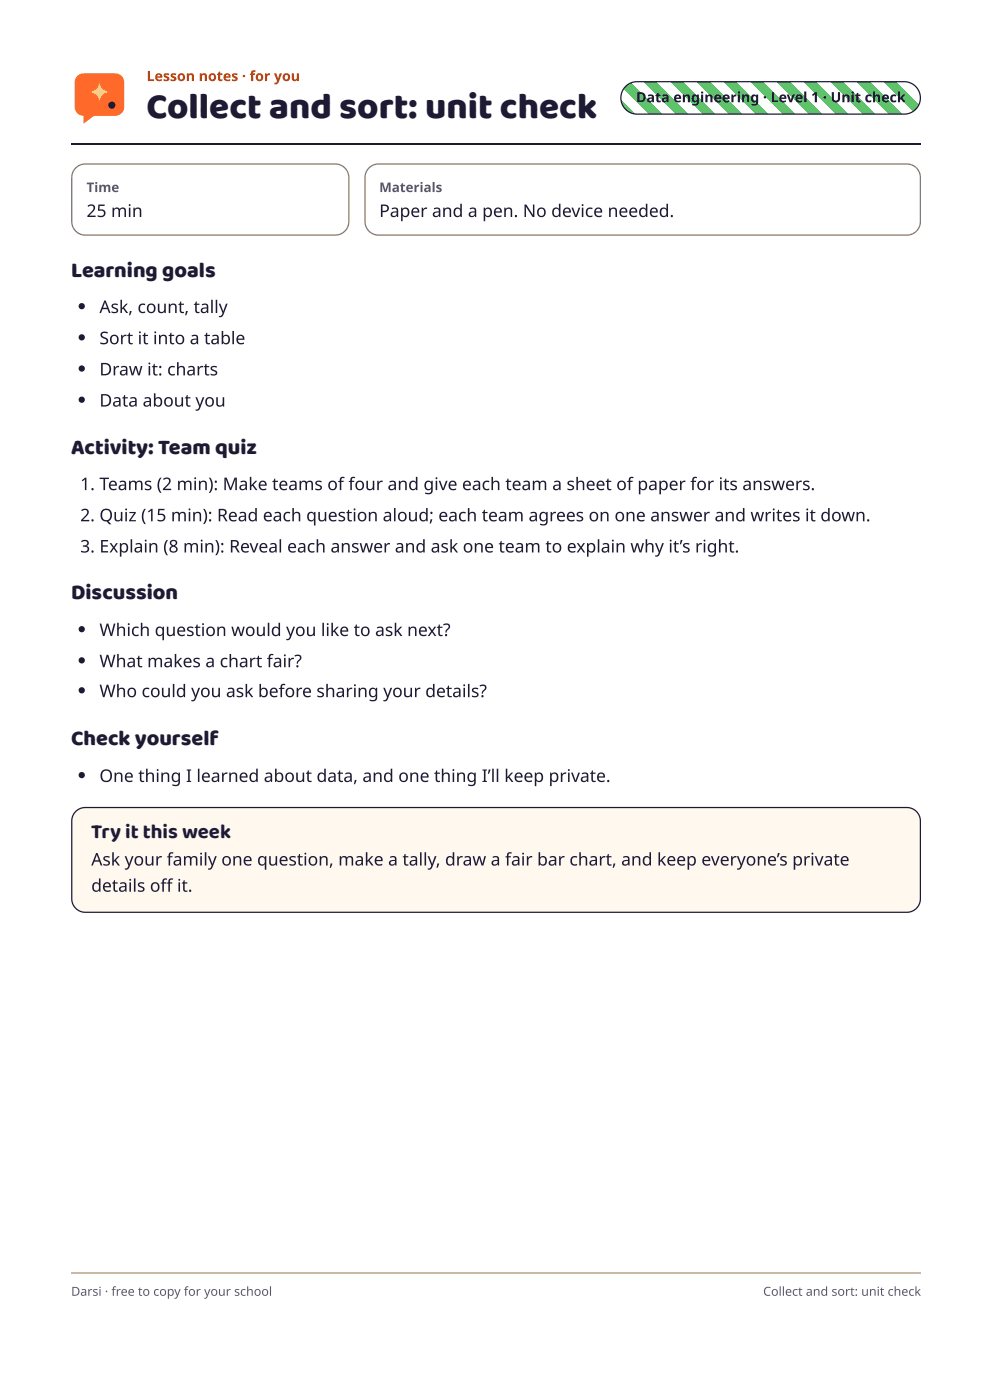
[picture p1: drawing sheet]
<svg xmlns="http://www.w3.org/2000/svg" width="210mm" height="297mm" viewBox="0 0 210 297" stroke-linecap="round" stroke-linejoin="round" font-family="sans-serif">
<defs><g id="words">
<text font-size="7.8" fill="#1e1a33" x="31.1" y="25.1">Collect and sort: unit check</text>
<g font-size="4.6" fill="#1e1a33">
<text x="15.1" y="58.7">Learning goals</text>
<text x="15.1" y="96.3">Activity: Team quiz</text>
<text x="15.1" y="127">Discussion</text>
<text x="15.1" y="158">Check yourself</text>
</g>
<text font-size="4.3" fill="#1e1a33" x="19.3" y="177.8">Try it this week</text>
<g font-size="3.7" fill="#1e1a33">
<text x="18.3" y="46">25 min</text>
<text x="80.4" y="46">Paper and a pen. No device needed.</text>
<text x="21.1" y="66.4">Ask, count, tally</text>
<text x="21.1" y="73">Sort it into a table</text>
<text x="21.1" y="79.6">Draw it: charts</text>
<text x="21.1" y="86.3">Data about you</text>
<text x="17" y="104">1. Teams (2 min): Make teams of four and give each team a sheet of paper for its answers.</text>
<text x="17" y="110.6">2. Quiz (15 min): Read each question aloud; each team agrees on one answer and writes it down.</text>
<text x="17" y="117.2">3. Explain (8 min): Reveal each answer and ask one team to explain why it’s right.</text>
<text x="21.1" y="134.9">Which question would you like to ask next?</text>
<text x="21.1" y="141.6">What makes a chart fair?</text>
<text x="21.1" y="147.9">Who could you ask before sharing your details?</text>
<text x="21.1" y="165.9">One thing I learned about data, and one thing I’ll keep private.</text>
<text x="19.3" y="183.6">Ask your family one question, make a tally, draw a fair bar chart, and keep everyone’s private</text>
<text x="19.3" y="189.2">details of it.</text>
<text x="34" y="189.2">f</text>
</g>
<text font-size="3" fill="#b43c0a" x="31.1" y="17.2">Lesson notes · for you</text>
<text font-size="3" fill="#1e1a33" x="134.8" y="21.7">Data engineering · Level 1 · Unit check</text>
<g font-size="2.8" fill="#5c5470">
<text x="18.3" y="40.7">Time</text>
<text x="80.4" y="40.7">Materials</text>
</g>
<g font-size="2.6" fill="#5c5470">
<text x="15.1" y="274.9">Darsi · free to copy for your school</text>
<text x="161.8" y="274.9">Collect and sort: unit check</text>
</g>
</g></defs>
<path d="M15.1 30.6h180" fill="none" stroke="#1e1a33" stroke-width=".26"/>
<path d="M16.1 172.2l.9-.7 1.1-.2h174.2a2.87 2.87 0 0 1 2.8 2.9v16.5a2.87 2.87 0 0 1-2.8 2.8h-174.2a2.87 2.87 0 0 1-2.9-2.8v-16.7l.3-1.1z" fill="#fff8ee"/>
<path d="M16.1 172.2l.9-.7 1.1-.2h174.2a2.87 2.87 0 0 1 2.8 2.9v16.5a2.87 2.87 0 0 1-2.8 2.8h-174.2a2.87 2.87 0 0 1-2.9-2.8v-16.7l.3-1.1z" fill="none" stroke="#1e1a33" stroke-width=".26"/>
<path d="M16.4 16.1l.4-.3 .7-.2h7a1.87 1.87 0 0 1 1.8 1.8v5.3a1.87 1.87 0 0 1-1.8 1.9h-4.5l-2.3 1.7v-1.7a1.87 1.87 0 0 1-1.9-1.9v-5.4l.3-.7z" fill="#ff6a2b"/>
<path d="M21.1 17.3a2.48 2.48 0 0 0 2.2 2.2 2.48 2.48 0 0 0-2.2 2.3 2.48 2.48 0 0 0-2.3-2.3 2.48 2.48 0 0 0 2.3-2.2z" fill="#ffc53d"/>
<circle cx="23.7" cy="22.3" r=".75" fill="#1e1a33"/>
<path d="M131.8 17.5h63.2v6.6h-63.2z" fill="#fff"/>
<path d="M132.6 18.3l1.2-.7 1.3-.3h56.6a3.4 3.4 0 0 1 3.4 3.5 3.4 3.4 0 0 1-3.4 3.4h-56.6a3.4 3.4 0 0 1-3.2-2.1 3.4 3.4 0 0 1 .7-3.8z" fill="none" stroke="#1e1a33" stroke-width=".26"/>
<path d="M16.1 35.6l.9-.6 1.1-.2h53a2.87 2.87 0 0 1 2.9 2.9v9.3a2.87 2.87 0 0 1-2.9 2.9h-53a2.87 2.87 0 0 1-2.9-2.9v-9.5l.3-1.1zM78.2 35.6l1-.6 1.1-.2h112a2.87 2.87 0 0 1 2.8 2.9v9.3a2.87 2.87 0 0 1-2.8 2.9h-112a2.87 2.87 0 0 1-2.9-2.9v-9.5l.3-1.1z" fill="none" stroke="#8a7560" stroke-width=".26"/>
<g fill="#1e1a33">
<circle cx="17.3" cy="65" r=".66"/>
<circle cx="17.3" cy="71.6" r=".66"/>
<circle cx="17.3" cy="78.2" r=".66"/>
<circle cx="17.3" cy="84.8" r=".66"/>
<circle cx="17.3" cy="133.5" r=".66"/>
<circle cx="17.3" cy="140.1" r=".66"/>
<circle cx="17.3" cy="146.4" r=".66"/>
<circle cx="17.3" cy="164.4" r=".66"/>
</g>
<path d="M15.1 270h180" fill="none" stroke="#c9b8a4" stroke-width=".26"/>
<use href="#words"/>
</svg>
